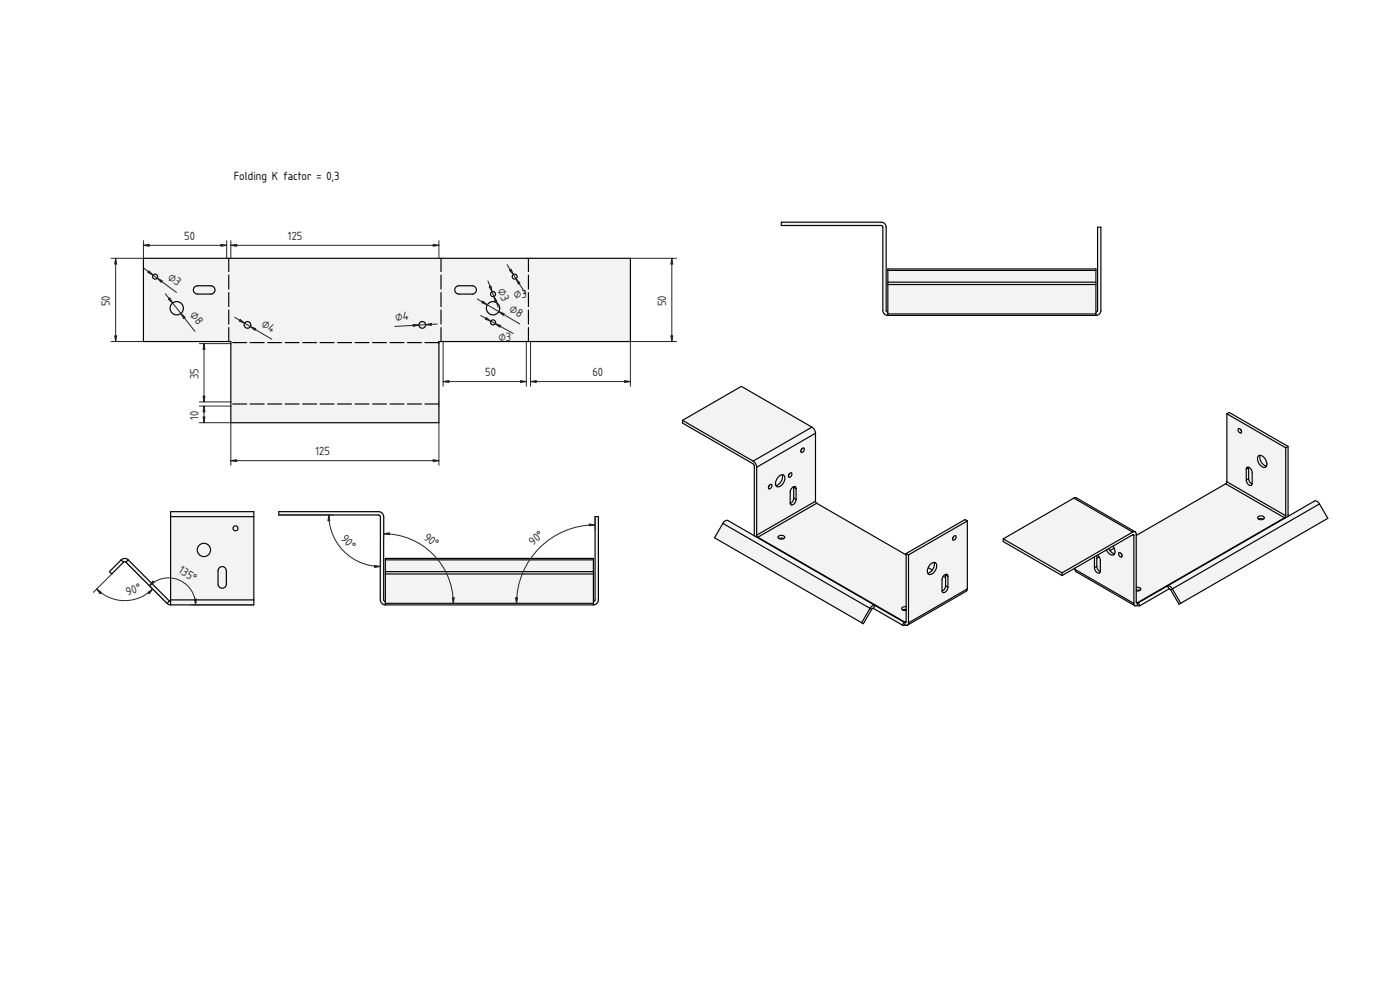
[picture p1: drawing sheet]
<svg xmlns="http://www.w3.org/2000/svg" width="841mm" height="594mm" viewBox="0 0 841 594" stroke-linecap="round" stroke-linejoin="round" font-family="sans-serif">
<defs><g id="words">
<text font-size="6.7" x="140" y="108">Folding K factor = 0,3</text>
<g font-size="6.7" fill="#212529">
<text x="111" y="144">50</text>
<text x="173" y="144">125</text>
<text x="100" y="167" transform="rotate(37 100 167)">⌀3</text>
<text x="299" y="174" transform="rotate(69 299 174)">⌀3</text>
<text x="309" y="179">⌀3</text>
<text x="66" y="184" transform="rotate(-90 66 184)">50</text>
<text x="400" y="184" transform="rotate(-90 400 184)">50</text>
<text x="114" y="189" transform="rotate(52 114 189)">⌀8</text>
<text x="306" y="187" transform="rotate(30 306 187)">⌀8</text>
<text x="157" y="196" transform="rotate(31 157 196)">⌀4</text>
<text x="238" y="193" transform="rotate(-3 238 193)">⌀4</text>
<text x="299" y="205">⌀3</text>
<text x="119" y="228" transform="rotate(-90 119 228)">35</text>
<text x="292" y="226">50</text>
<text x="356" y="226">60</text>
<text x="119" y="252" transform="rotate(-90 119 252)">10</text>
<text x="189" y="273">125</text>
<text x="205" y="324" transform="rotate(48 205 324)">90°</text>
<text x="254" y="324" transform="rotate(38 254 324)">90°</text>
<text x="320" y="328" transform="rotate(-41 320 328)">90°</text>
<text x="107" y="344" transform="rotate(33 107 344)">135°</text>
<text x="77" y="358" transform="rotate(-19 77 358)">90°</text>
</g>
</g></defs>
<g fill="#f1f3f5">
<path d="M469 133h60l2 1 1 2v50l1 1v-25h125l1 25v-1v-50h2v51l-1 2h-2h-125l-2-1-1-2v-50l-61-1z" fill-rule="evenodd"/>
<path d="M533 171h125v18h-125z" fill-rule="evenodd"/>
<path d="M533 162h125v7h-125z" fill-rule="evenodd"/>
<path d="M469 133h60l2 1 1 2v50l1 1v2l-2-1-1-2v-50l-61-1z" fill-rule="evenodd"/>
<path d="M533 169h125v2h-125z" fill-rule="evenodd"/>
<path d="M533 189h125h-125z" fill-rule="evenodd"/>
<path d="M533 162h125h-125z" fill-rule="evenodd"/>
<path d="M659 136h2v50l-1 3h-2v-2l1-1z" fill-rule="evenodd"/>
</g>
<path d="M533 162h125M533 171h125M533 169h125M533 187l-1-1v-50l-1-2-2-1h-60v2l61 1v50l1 3h2M533 189h125M533 189v-27h125v27M658 187l1-1v-50h2v50v2l-3 1" fill="none" stroke="#000" stroke-width=".7"/>
<g fill="#f1f3f5">
<path d="M410 252l35-20 43 25 1 1 1 2v41v1l54 31 36-21 1 1v42l-36 21h-3l-18-11-5 10-90-52 6-9 1-1 17 9v-43h-1l-42-25z" fill-rule="evenodd"/>
<path d="M455 323l36-21 53 31v31a1.4 1.4 0 0 0-2 1 1.4 1.4 0 0 0 0 1 1.4 1.4 0 0 0 2 1v6v1z" fill-rule="evenodd"/>
<path d="M410 252l35-20 43 25-36 20z" fill-rule="evenodd"/>
<path d="M455 281l35-21v41l-35 20z" fill-rule="evenodd"/>
<path d="M546 333l35-20v41l-35 20z" fill-rule="evenodd"/>
<path d="M434 314l89 51-5 9-89-51z" fill-rule="evenodd"/>
<path d="M435 313h2l89 51h-2l-1 1-89-51z" fill-rule="evenodd"/>
<path d="M452 277l36-20 1 1 1 2-35 21-1-2z" fill-rule="evenodd"/>
<path d="M410 252l42 25 2 1 1 3v40v2l-2-1v-1v-42l-43-25z" fill-rule="evenodd"/>
<path d="M544 333h2v41a1.3 1.3 0 0 1-1 2 1.3 1.3 0 0 1-1-1v-1v-1z" fill-rule="evenodd"/>
<path d="M455 321l35-20 1 1-36 21z" fill-rule="evenodd"/>
<path d="M544 333l36-21 1 1-35 20z" fill-rule="evenodd"/>
<path d="M526 364l17 10-1 2-17-11z" fill-rule="evenodd"/>
<path d="M546 374l35-20-1 1-35 21z" fill-rule="evenodd"/>
<path d="M567 346a1.2 1.2 0 0 1 2-1 1.2 1.2 0 0 1 0 1v8a1.8 1.8 0 0 1-1 2 1.8 1.8 0 0 1-2-1v-7z" fill-rule="evenodd"/>
<path d="M476 293a1.2 1.2 0 0 1 1-1 1.2 1.2 0 0 1 1 2v7a1.8 1.8 0 0 1-1 2 1.8 1.8 0 0 1-2-1v-7z" fill-rule="evenodd"/>
<path d="M455 323l89 51z" fill-rule="evenodd"/>
<path d="M559 339a2.1 2.1 0 0 1 3-1 2.1 2.1 0 0 1 1 3 4 4 0 0 1-6 4v-3z" fill-rule="evenodd"/>
<path d="M468 286a2.1 2.1 0 0 1 3 0 2.1 2.1 0 0 1 0 3 4 4 0 0 1-5 3v-3z" fill-rule="evenodd"/>
<path d="M476 293l1-1v8l-1 2h-1v-7z" fill-rule="evenodd"/>
<path d="M468 286l1-1a3 3 0 0 1 0 5l-1 1a1 1 0 0 1-2 0 1 1 0 0 1 0-1z" fill-rule="evenodd"/>
<path d="M567 346l1 1v5l-1 2-1 1v-7z" fill-rule="evenodd"/>
<path d="M470 285a2.4 2.4 0 0 1 1 4 3 3 0 0 1-5 3l3-3 1-2z" fill-rule="evenodd"/>
<path d="M561 338a2.4 2.4 0 0 1 1 4 3 3 0 0 1-5 3v-1a5 5 0 0 0 4-6z" fill-rule="evenodd"/>
<path d="M523 365l1 1-5 9-1-1z" fill-rule="evenodd"/>
<path d="M559 339l2-1v2l-1 2-2-1z" fill-rule="evenodd"/>
<path d="M477 293l1 1v6l-1-1z" fill-rule="evenodd"/>
<path d="M568 345l1 1v7l-1-1z" fill-rule="evenodd"/>
<path d="M468 322a1.8 1.8 0 0 1 2-1 1.8 1.8 0 0 1 1 2l-2 1a1.3 1.3 0 0 1-1 0 1.3 1.3 0 0 1 0-2z" fill-rule="evenodd"/>
<path d="M568 352l1 1v1a1.8 1.8 0 0 1-1 2 1.8 1.8 0 0 1-2-1l1-1z" fill-rule="evenodd"/>
<path d="M477 299l1 1v1a1.8 1.8 0 0 1-1 2 1.8 1.8 0 0 1-2-1l1-1z" fill-rule="evenodd"/>
<path d="M558 341l2 1-1 2a1.2 1.2 0 0 1-2 0 1.2 1.2 0 0 1 0-2z" fill-rule="evenodd"/>
<path d="M468 322a1.8 1.8 0 0 1 2-1 1.8 1.8 0 0 1 1 2l-3 1-1-1z" fill-rule="evenodd"/>
<path d="M542 365l2-1v2h-1a.8 .8 0 0 1-1 0 .8 .8 0 0 1 0-1z" fill-rule="evenodd"/>
<path d="M482 270a.8 .8 0 0 1 1-1 .8 .8 0 0 1 0 1 1.1 1.1 0 0 1-1 2 1.1 1.1 0 0 1-1-1z" fill-rule="evenodd"/>
<path d="M474 285a.8 .8 0 0 1 1-1 .8 .8 0 0 1 1 1 1.1 1.1 0 0 1-1 2 1.1 1.1 0 0 1-1-1z" fill-rule="evenodd"/>
<path d="M462 291a.8 .8 0 0 1 1 0 .8 .8 0 0 1 1 1 1.1 1.1 0 0 1-1 2 1.1 1.1 0 0 1-1-1z" fill-rule="evenodd"/>
<path d="M573 322a.8 .8 0 0 1 1 0 .8 .8 0 0 1 0 1 1.1 1.1 0 0 1 0 1 1.1 1.1 0 0 1-2 0z" fill-rule="evenodd"/>
<path d="M482 270a.8 .8 0 0 1 1-1 .8 .8 0 0 1 0 1 1.1 1.1 0 0 1-1 2 1.1 1.1 0 0 1-1-1z" fill-rule="evenodd"/>
<path d="M474 285a.8 .8 0 0 1 1-1 .8 .8 0 0 1 1 1 1.1 1.1 0 0 1-1 2 1.1 1.1 0 0 1-1-1z" fill-rule="evenodd"/>
<path d="M462 291a.8 .8 0 0 1 1 0 .8 .8 0 0 1 1 1 1.1 1.1 0 0 1-1 2 1.1 1.1 0 0 1-1-1z" fill-rule="evenodd"/>
<path d="M573 322a.8 .8 0 0 1 1 0 .8 .8 0 0 1 0 1 1.1 1.1 0 0 1 0 1 1.1 1.1 0 0 1-2 0z" fill-rule="evenodd"/>
<path d="M523 364h3l-2 2-1-1z" fill-rule="evenodd"/>
<path d="M543 374h1v1l-2 1z" fill-rule="evenodd"/>
<path d="M567 346l1-1v2l-1-1z" fill-rule="evenodd"/>
<path d="M468 324h3z" fill-rule="evenodd"/>
<path d="M542 366h2v1z" fill-rule="evenodd"/>
<path d="M477 292h1v2z" fill-rule="evenodd"/>
<path d="M568 345h1v1z" fill-rule="evenodd"/>
<path d="M544 374v-1z" fill-rule="evenodd"/>
<path d="M462 291v1z" fill-rule="evenodd"/>
<path d="M573 322l-1 1z" fill-rule="evenodd"/>
<path d="M482 270h-1z" fill-rule="evenodd"/>
</g>
<g fill="none" stroke="#000" stroke-width=".7">
<path d="M410 252v2l43 25v43M410 252l35-20 43 25M410 252l42 25M488 257l1 1 1 2M488 257l-36 20M452 277l2 1 1 3M482 270h-1M482 270a.8 .8 0 0 1 1-1 .8 .8 0 0 1 0 1 1.1 1.1 0 0 1-1 2 1.1 1.1 0 0 1-1-1zM490 260v41M490 260l-35 21M455 281v40M462 291v1"/>
<path d="M462 291a.8 .8 0 0 1 1 0 .8 .8 0 0 1 1 1 1.1 1.1 0 0 1-1 2 1.1 1.1 0 0 1-1-1zM468 286a2.2 2.2 0 0 1 3-1 2.2 2.2 0 0 1 0 4 3 3 0 0 1-5 3v-3zM470 285v2l-1 2-1 2-2 1M474 285h.1M474 284a1 1 0 0 1 2 0 .8 .8 0 0 1 0 1 1.1 1.1 0 0 1-1 2 1.1 1.1 0 0 1-1-1zM477 292v1M477 299l-1 2-1 1M477 293v6M477 293l1 1M477 299l1 1M478 294a1.4 1.4 0 0 0-1-2 1.4 1.4 0 0 0-2 1v2v7a1.4 1.4 0 0 0 1 1 1.4 1.4 0 0 0 1-1l1-2M478 294v6"/>
<path d="M434 314l2-1h1l89 51M434 314l89 51M434 314l-5 9 89 51M490 301l1 1M490 301l-35 20M491 302l53 31M491 302l-36 21M581 313l-1-1-36 21M581 313v41M581 313l-35 20M455 321v2M455 323h.1"/>
<path d="M455 323l89 51M468 322a1.8 1.8 0 0 1 2-1 1.8 1.8 0 0 1 1 2l-1 1a1.3 1.3 0 0 1-2 0 1.3 1.3 0 0 1 0-2zM468 324h3M544 333v40M544 333h2M546 333v41M559 339a2.2 2.2 0 0 1 3-1 2.2 2.2 0 0 1 1 3 3 3 0 0 1-6 3v-2zM561 338v1l-1 3-1 1-2 1M573 322l-1 1M573 322a.8 .8 0 0 1 1 0 .8 .8 0 0 1 0 1 1.1 1.1 0 0 1 0 1 1.1 1.1 0 0 1-2 0zM558 341l2 1M567 346l1 1"/>
<path d="M568 345h.1M568 352l-1 2-1 1M568 345l1 1M568 345v7M568 352l1 1M569 346a1.4 1.4 0 0 0-1-1 1.4 1.4 0 0 0-1 1l-1 2v7a1.4 1.4 0 0 0 1 1 1.4 1.4 0 0 0 2-1v-2M569 346v7M581 354l-1 1-35 21M581 354l-35 20M523 365l1 1M523 365l-5 9M524 366l-5 9-1-1"/>
<path d="M525 365l-1 1M525 365l17 11M526 364h-2l-1 1M526 364l17 10M526 364l-1 1M543 374l-1 2M544 375l1 1M544 375l-2 1M544 374h-1M544 374v1M544 366h-2M544 364a1.4 1.4 0 0 0-2 1 1.4 1.4 0 0 0 0 2 1.4 1.4 0 0 0 2 0"/>
<path d="M544 373v1M546 374l-1 2"/>
</g>
<g fill="#f1f3f5">
<path d="M603 324l43-25 36 20 1 3 54-32v-1v-40l1-1 36 20v42l16-9 2 1 6 9-90 52-5-9-18 10h-3l-36-21v-2l-8 5-35-21z" fill-rule="evenodd"/>
<path d="M683 322l53-31 36 20-89 51v-7a1.4 1.4 0 0 0 2 0 1.4 1.4 0 0 0 0-2 1.4 1.4 0 0 0-2 0z" fill-rule="evenodd"/>
<path d="M603 324l42-25 35 21-42 24z" fill-rule="evenodd"/>
<path d="M737 249l35 20v41l-35-21z" fill-rule="evenodd"/>
<path d="M704 354l89-51 5 8-89 51z" fill-rule="evenodd"/>
<path d="M646 341l11-6 1 7a1.8 1.8 0 0 0 1 2 1.8 1.8 0 0 0 2-1v-7l-2-3 6-3 1 2a2.2 2.2 0 0 0 2 2 2.2 2.2 0 0 0 2-2v-2l-1-2 11-7 1 1v40l-35-20z" fill-rule="evenodd"/>
<path d="M701 352l89-51h1l2 2-89 51-1-2z" fill-rule="evenodd"/>
<path d="M638 344l42-24a1.5 1.5 0 0 1 2 0 1.5 1.5 0 0 1 1 2v40v2a1.3 1.3 0 0 1-1 0 1.3 1.3 0 0 1-1-2v-41l-43 25z" fill-rule="evenodd"/>
<path d="M772 269l2-1v41v1l-2 1z" fill-rule="evenodd"/>
<path d="M737 289l35 21v1l-36-20z" fill-rule="evenodd"/>
<path d="M603 324l35 20v2l-35-21z" fill-rule="evenodd"/>
<path d="M737 249l1-1 36 20-2 1z" fill-rule="evenodd"/>
<path d="M684 362l17-10 1 2-17 10z" fill-rule="evenodd"/>
<path d="M646 342l35 20 1 2-36-21z" fill-rule="evenodd"/>
<path d="M645 299h2l35 20-2 1z" fill-rule="evenodd"/>
<path d="M749 281h1l2 2v7a1.4 1.4 0 0 1-1 2 1.4 1.4 0 0 1-2-1v-3z" fill-rule="evenodd"/>
<path d="M683 362l89-51z" fill-rule="evenodd"/>
<path d="M756 274a4 4 0 0 1 5 5 2 2 0 0 1-2 2 2 2 0 0 1-2-1 5 5 0 0 1-1-6z" fill-rule="evenodd"/>
<path d="M750 281l1 1 1 2v7l-1-1-1-2z" fill-rule="evenodd"/>
<path d="M757 273a5 5 0 0 1 4 7l-2-1-1-2-1-2z" fill-rule="evenodd"/>
<path d="M659 335h1l1 1v7l-2-2z" fill-rule="evenodd"/>
<path d="M756 274l1-1v2l1 2 1 2 2 1a2.4 2.4 0 0 1-4-1 4 4 0 0 1-1-5z" fill-rule="evenodd"/>
<path d="M703 354h1l5 8-1 1z" fill-rule="evenodd"/>
<path d="M749 282l1-1v7h-1z" fill-rule="evenodd"/>
<path d="M657 335l2-1v6l-2 1z" fill-rule="evenodd"/>
<path d="M665 330h1l2 2 2 1a3 3 0 0 1-5-3z" fill-rule="evenodd"/>
<path d="M756 311l3-1a1.2 1.2 0 0 1 0 2 1.2 1.2 0 0 1-1 0 1.3 1.3 0 0 1-2 0 1.3 1.3 0 0 1 0-1z" fill-rule="evenodd"/>
<path d="M749 288h1l1 1a1.6 1.6 0 0 1 1 3 3 3 0 0 1-3-4z" fill-rule="evenodd"/>
<path d="M657 341l2-1 1 2a1.4 1.4 0 0 1 0 2 3 3 0 0 1-3-3z" fill-rule="evenodd"/>
<path d="M667 331l2-2 1 2a1.2 1.2 0 0 1-1 2 1.2 1.2 0 0 1-1-1z" fill-rule="evenodd"/>
<path d="M756 311l3-1a.9 .9 0 0 1 0 1 .9 .9 0 0 1-1 1h-2z" fill-rule="evenodd"/>
<path d="M666 330l3-2v1l-2 2z" fill-rule="evenodd"/>
<path d="M683 353h2a.8 .8 0 0 1 0 1 .8 .8 0 0 1-1 0h-1z" fill-rule="evenodd"/>
<path d="M672 332a1.4 1.4 0 0 1 2 1 1.4 1.4 0 0 1-1 2 1.8 1.8 0 0 1-1-3z" fill-rule="evenodd"/>
<path d="M744 257a1.4 1.4 0 0 1 2 1 1.4 1.4 0 0 1-1 2 1.8 1.8 0 0 1-1-3z" fill-rule="evenodd"/>
<path d="M672 332a1.4 1.4 0 0 1 2 1 1.4 1.4 0 0 1-1 2 1.8 1.8 0 0 1-1-3z" fill-rule="evenodd"/>
<path d="M744 257a1.4 1.4 0 0 1 2 1 1.4 1.4 0 0 1-1 2 1.8 1.8 0 0 1-1-3z" fill-rule="evenodd"/>
<path d="M701 352h2l1 2h-1z" fill-rule="evenodd"/>
<path d="M683 362l2 2h-2z" fill-rule="evenodd"/>
<path d="M659 334l1 1h-1z" fill-rule="evenodd"/>
<path d="M756 312h3z" fill-rule="evenodd"/>
<path d="M683 354l2 1h-2z" fill-rule="evenodd"/>
<path d="M749 281h1l-1 1z" fill-rule="evenodd"/>
<path d="M680 321l1 1z" fill-rule="evenodd"/>
<path d="M745 258l1 1z" fill-rule="evenodd"/>
<path d="M673 332l1 1z" fill-rule="evenodd"/>
</g>
<g fill="none" stroke="#000" stroke-width=".7">
<path d="M737 249v40M737 249l1-1 36 20M737 249l35 20M744 257l1 1a1.1 1.1 0 0 1 1 1 1.1 1.1 0 0 1-1 1l-1-1zM745 258l1 1M756 274a4 4 0 0 1 5 4 2 2 0 0 1-1 3 2 2 0 0 1-3-1 5 5 0 0 1-1-6zM757 273v2l1 2 1 2 2 1M772 269v41M774 268v42M774 268l-2 1M645 299h2l35 20M645 299l-42 25"/>
<path d="M645 299l35 21M736 291l-53 31M736 291l36 20M737 289l-1 2M737 289l35 21M749 282a1.4 1.4 0 0 1 1-2 1.4 1.4 0 0 1 1 2l1 1v7a1.4 1.4 0 0 1-1 2 1.4 1.4 0 0 1-2-1v-3M749 282v6M750 288l1 1 1 2M750 281v7M750 281l-1 1M750 288h-1M750 281h.1"/>
<path d="M680 320l-42 24M682 319l1 2v41M682 319l-2 1M756 311l2-1a1.3 1.3 0 0 1 2 1 1.3 1.3 0 0 1-2 1h-2zM756 312h3M772 311h.1M772 311l-89 51M772 310v1M793 303l-2-2h-1l-106 61M793 303l-90 51M793 303l5 8-90 52-5-9M603 324v1l35 21"/>
<path d="M603 324l35 20M657 335v6M659 334v6M659 333l2 3v7a1.4 1.4 0 0 1-1 1 1.4 1.4 0 0 1-2-1l-1-2M660 335h-1M666 330l1 1 3 2M669 328l1 2a2.3 2.3 0 0 1-1 3 2.3 2.3 0 0 1-3-1l-1-2M669 329l-2 2M672 332h1a1.1 1.1 0 0 1 1 2 1.1 1.1 0 0 1-1 0l-1-1zM673 332l1 1M680 321l1 1M680 321l-42 25"/>
<path d="M681 322v40M638 344v2M646 342v1l36 21M646 342l35 20M646 341v1M659 340l1 2 1 1M659 340l-2 1M683 354l2 1M683 353a1.4 1.4 0 0 1 2 0 1.4 1.4 0 0 1 0 2 1.4 1.4 0 0 1-2 0M702 354h1M702 354l-1-2h2l1 1 5 9M702 354l-17 10"/>
<path d="M681 362l1 2M683 362h.1M683 364h-1M683 362h1M683 364h2M683 362v2M684 362l1 2"/>
</g>
<path d="M263 335h.1" fill="none" stroke="#000" stroke-width=".6"/>
<g fill="#f1f3f5">
<path d="M167 307h60l2 1 1 2v50l1 1v-26h125l1 26v-1v-50h2v51l-1 2h-2h-125l-2-1-1-2v-50l-61-1z" fill-rule="evenodd"/>
<path d="M231 345h125v17h-125z" fill-rule="evenodd"/>
<path d="M231 336h125v7h-125z" fill-rule="evenodd"/>
<path d="M167 307h60l2 1 1 2v50l1 1v2l-2-1-1-2v-50l-61-1z" fill-rule="evenodd"/>
<path d="M231 343h125v2h-125z" fill-rule="evenodd"/>
<path d="M231 362h125v1h-125z" fill-rule="evenodd"/>
<path d="M231 335h125v1h-125z" fill-rule="evenodd"/>
<path d="M357 310h2v50v2l-3 1v-2l1-1z" fill-rule="evenodd"/>
</g>
<path d="M231 336h125M231 345h125M231 343h125M231 361l-1-1v-50l-1-2-2-1h-60v2l61 1v50l1 2 2 1M231 363h125M231 363v-28h125v28M231 362h125M356 361l1-1v-50h2v50v2l-3 1" fill="none" stroke="#000" stroke-width=".7"/>
<path d="M167 309h33M198 309a31 31 0 0 0 30 31M230 310v13M357 315a47 47 0 0 0-47 47M357 310v8M228 337v23M230 321a42 42 0 0 1 42 41M231 362h125" fill="none" stroke="#212529" stroke-width=".6"/>
<g fill="#212529" stroke="#212529" stroke-width=".6">
<path d="M272 359h1l-1 3z"/>
<path d="M230 321l4-1v1z"/>
<path d="M354 315h3l-3 1z"/>
<path d="M310 359h1l-1 3z"/>
<path d="M225 340h3l-3 1z"/>
<path d="M198 309v4h-1z"/>
</g>
<g fill="#f1f3f5">
<path d="M73 336l2-1 2 1 25 25v-54h50v56h-50l-27-26-1 1-7 7-1-2z" fill-rule="evenodd"/>
<path d="M102 310h50v50h-50z" fill-rule="evenodd"/>
<path d="M102 307h50v3h-50z" fill-rule="evenodd"/>
<path d="M102 360h50v3h-50z" fill-rule="evenodd"/>
<path d="M76 338l1-2 25 25-2 1z" fill-rule="evenodd"/>
<path d="M132 341a2.5 2.5 0 0 1 3 0 2.5 2.5 0 0 1 1 2v8a2.5 2.5 0 0 1-3 2 2.5 2.5 0 0 1-2-2v-8z" fill-rule="evenodd"/>
<path d="M73 336l1 2-7 7-1-2z" fill-rule="evenodd"/>
<path d="M73 336l2-1 2 1-1 2h-2z" fill-rule="evenodd"/>
<path d="M100 362l2-1a1.2 1.2 0 0 1 0 2 1.2 1.2 0 0 1-2-1z" fill-rule="evenodd"/>
<circle cx="122" cy="330" r="4"/>
<circle cx="141" cy="317" r="1.5"/>
</g>
<g fill="none" stroke="#000" stroke-width=".7">
<path d="M102 307h50v56h-50zM102 310h50M73 336l2-1 2 1M73 336l1 2M73 336l-7 7 1 2 7-7M74 338h2M76 338l24 24M77 336l25 25M77 336l-1 2M132 341a2.5 2.5 0 0 1 2-1 2.5 2.5 0 0 1 2 3v8a2.5 2.5 0 0 1-3 2 2.5 2.5 0 0 1-2-2v-8zM100 362l2 1M102 361h.1"/>
<path d="M102 361l-2 1M102 360h50"/>
<circle cx="141" cy="317" r="1.5"/>
<circle cx="122" cy="330" r="4"/>
</g>
<path d="M76 338l24 24M58 354a24 24 0 0 0 34 0M67 345l-11 11M90 352a16 16 0 0 1 17-4 16 16 0 0 1 10 15M115 363h37" fill="none" stroke="#212529" stroke-width=".6"/>
<g fill="#212529" stroke="#212529" stroke-width=".6">
<path d="M117 360h1l-1 3z"/>
<path d="M92 349l1 1-3 2z"/>
<path d="M89 356l3-2-2 3z"/>
<path d="M58 354l3 2-1 1z"/>
</g>
<g fill="#f1f3f5">
<path d="M86 155h293v50h-115v49h-125v-49h-53z" fill-rule="evenodd"/>
<path d="M137 155h128v50h-1v1h-125v-1h-2z" fill-rule="evenodd"/>
<path d="M139 206h125v37h-125z" fill-rule="evenodd"/>
<path d="M317 155h62v50h-62z" fill-rule="evenodd"/>
<path d="M265 155h52v50h-52z" fill-rule="evenodd"/>
<path d="M86 155h51v50h-51z" fill-rule="evenodd"/>
<path d="M139 243h125v11h-125z" fill-rule="evenodd"/>
<path d="M274 172h2h8a2.5 2.5 0 0 1 2 2 2.5 2.5 0 0 1-2 3h-8a2.5 2.5 0 0 1-3-2 2.5 2.5 0 0 1 1-3z" fill-rule="evenodd"/>
<path d="M117 172h2h8a2.5 2.5 0 0 1 2 2 2.5 2.5 0 0 1-2 3h-8a2.5 2.5 0 0 1-3-2 2.5 2.5 0 0 1 1-3z" fill-rule="evenodd"/>
<circle cx="106" cy="185" r="4"/>
<circle cx="296" cy="185" r="4"/>
<circle cx="254" cy="195" r="2"/>
<circle cx="149" cy="195" r="2"/>
<circle cx="296" cy="177" r="1.5"/>
<circle cx="296" cy="194" r="1.5"/>
<circle cx="93" cy="166" r="1.5"/>
<circle cx="309" cy="166" r="1.5"/>
</g>
<g fill="none" stroke="#000" stroke-width=".7">
<path d="M86 155h293v50h-115v49h-125v-49h-53zM117 173l2-1h8a2.5 2.5 0 0 1 2 2 2.5 2.5 0 0 1-2 3h-8a2.5 2.5 0 0 1-3-2 2.5 2.5 0 0 1 1-2zM274 173l2-1h8a2.5 2.5 0 0 1 2 2 2.5 2.5 0 0 1-2 3h-8a2.5 2.5 0 0 1-3-2 2.5 2.5 0 0 1 1-2z"/>
<circle cx="93" cy="166" r="1.5"/>
<circle cx="296" cy="177" r="1.5"/>
<circle cx="309" cy="166" r="1.5"/>
<circle cx="106" cy="185" r="4"/>
<circle cx="149" cy="195" r="2"/>
<circle cx="254" cy="195" r="2"/>
<circle cx="296" cy="185" r="4"/>
<circle cx="296" cy="194" r="1.5"/>
</g>
<path d="M137 205v-50M264 206h-125M265 205v-50M317 205v-50M264 243h-125" fill="none" stroke="#000" stroke-width=".7" stroke-dasharray="8.4 2.1"/>
<g fill="none" stroke="#212529" stroke-width=".6">
<path d="M69 155v50M86 145v10h-19M86 147h50M136 145v10M139 147h125M139 145v10M264 145v10M305 159l11 18M379 155h27M404 155v50M86 161l20 15M99 177l18 22"/>
<path d="M287 180l25 15M293 169l6 16M141 191l22 13M263 195l-26 1M289 190l19 10M67 205h19M120 206h19M123 206v35M266 205v27M316 205v27M319 205v27M406 205h-27v27"/>
<path d="M266 229h50M319 229h60M120 254h19v26M120 244h19M120 241h19M123 244v10M264 254v26M139 277h125"/>
</g>
<g fill="#212529" stroke="#212529" stroke-width=".6">
<path d="M109 188l2 3h-1z"/>
<path d="M101 180l1-1 2 3z"/>
<path d="M94 167l4 2-1 1z"/>
<path d="M89 163l3 2-3-1z"/>
<path d="M69 155l1 4h-1z"/>
<path d="M69 202h1l-1 3z"/>
<path d="M133 147h3l-3 1z"/>
<path d="M86 147h4v1z"/>
<path d="M260 147h4l-4 1z"/>
<path d="M139 147h3v1z"/>
<path d="M139 277l3-1v1z"/>
<path d="M260 276l4 1h-4z"/>
<path d="M123 206v4h-1z"/>
<path d="M122 238h1v3z"/>
<path d="M123 244v3h-1z"/>
<path d="M122 250h1v4z"/>
<path d="M266 229h4v1z"/>
<path d="M313 229h3l-3 1z"/>
<path d="M300 187l3 1-1 1z"/>
<path d="M290 181l3 2-4-1z"/>
<path d="M297 178l2 3-2 1z"/>
<path d="M294 172h1l1 3z"/>
<path d="M298 194l3 2-1 1z"/>
<path d="M292 191l3 2-3-1z"/>
<path d="M310 167l2 3-1 1z"/>
<path d="M306 162h1l1 3z"/>
<path d="M319 229h3v1z"/>
<path d="M375 229h4l-4 1z"/>
<path d="M403 202h1v3z"/>
<path d="M404 155v4h-1z"/>
<path d="M150 196l4 1-1 1z"/>
<path d="M144 192l3 2-3-1z"/>
<path d="M248 195h4l-4 1z"/>
<path d="M256 195l3-1v1z"/>
</g>
<use href="#words"/>
</svg>
